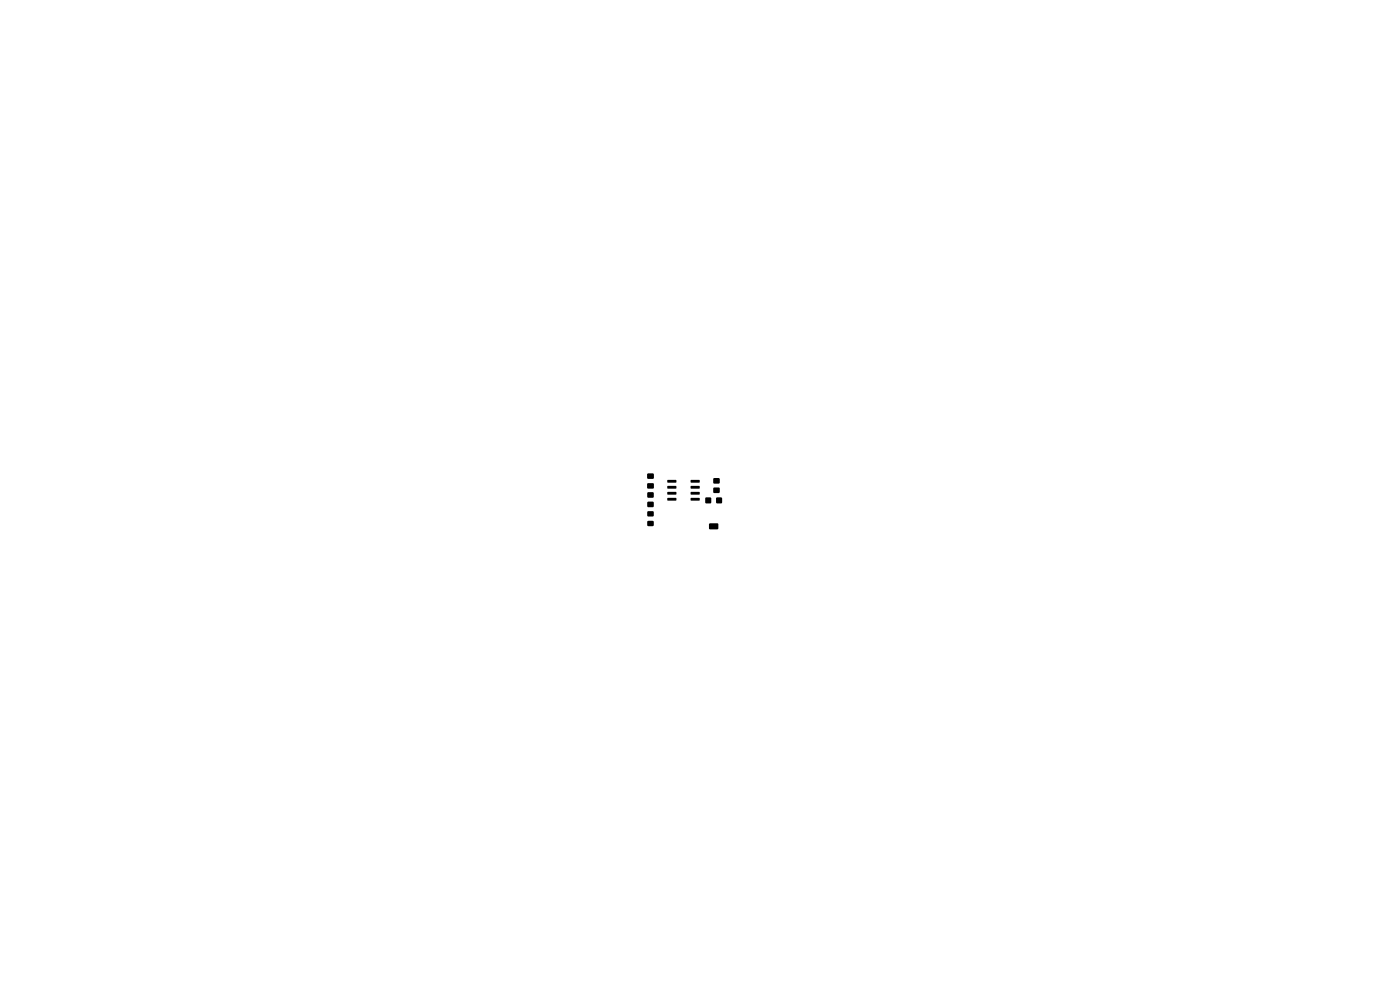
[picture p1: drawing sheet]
<svg xmlns="http://www.w3.org/2000/svg" width="297mm" height="210mm" viewBox="0 0 297 210" stroke-linecap="round" stroke-linejoin="round" font-family="sans-serif">
<g fill="#000">
<path d="M137.3 102.6h1.4v1h-1.4zM137.3 100.5h1.4v1h-1.4zM137.4 110.5h1.2v1.1h-1.2zM137.4 108.5h1.2v1h-1.2zM137.4 104.5h1.2v1h-1.2zM137.4 106.5h1.2v1h-1.2zM141.6 101.8h1.8l.1 .5-1.9 .1zM141.6 103.1h1.8l.1 .5-1.9 .1zM141.6 104.4l1.8-.1 .1 .5-1.9 .1zM141.6 105.6h1.8l.1 .5-1.9 .1zM146.5 105.6h1.9v.5l-1.8 .1zM146.5 104.4l1.9-.1v.5l-1.8 .1z"/>
<path d="M146.5 103.1h1.9v.5l-1.8 .1zM146.5 101.8h1.9v.5l-1.8 .1zM149.7 105.6h1.1v1.1h-1.1zM150.5 111.1l1.7-.1 .2 .3v.8l-.3 .2h-1.5l-.2-.2zM152 105.6h1.1v1.1h-1.1zM151.4 101.5h1.2v1h-1.2zM151.4 103.5h1.2v1h-1.2z"/>
</g>
</svg>
